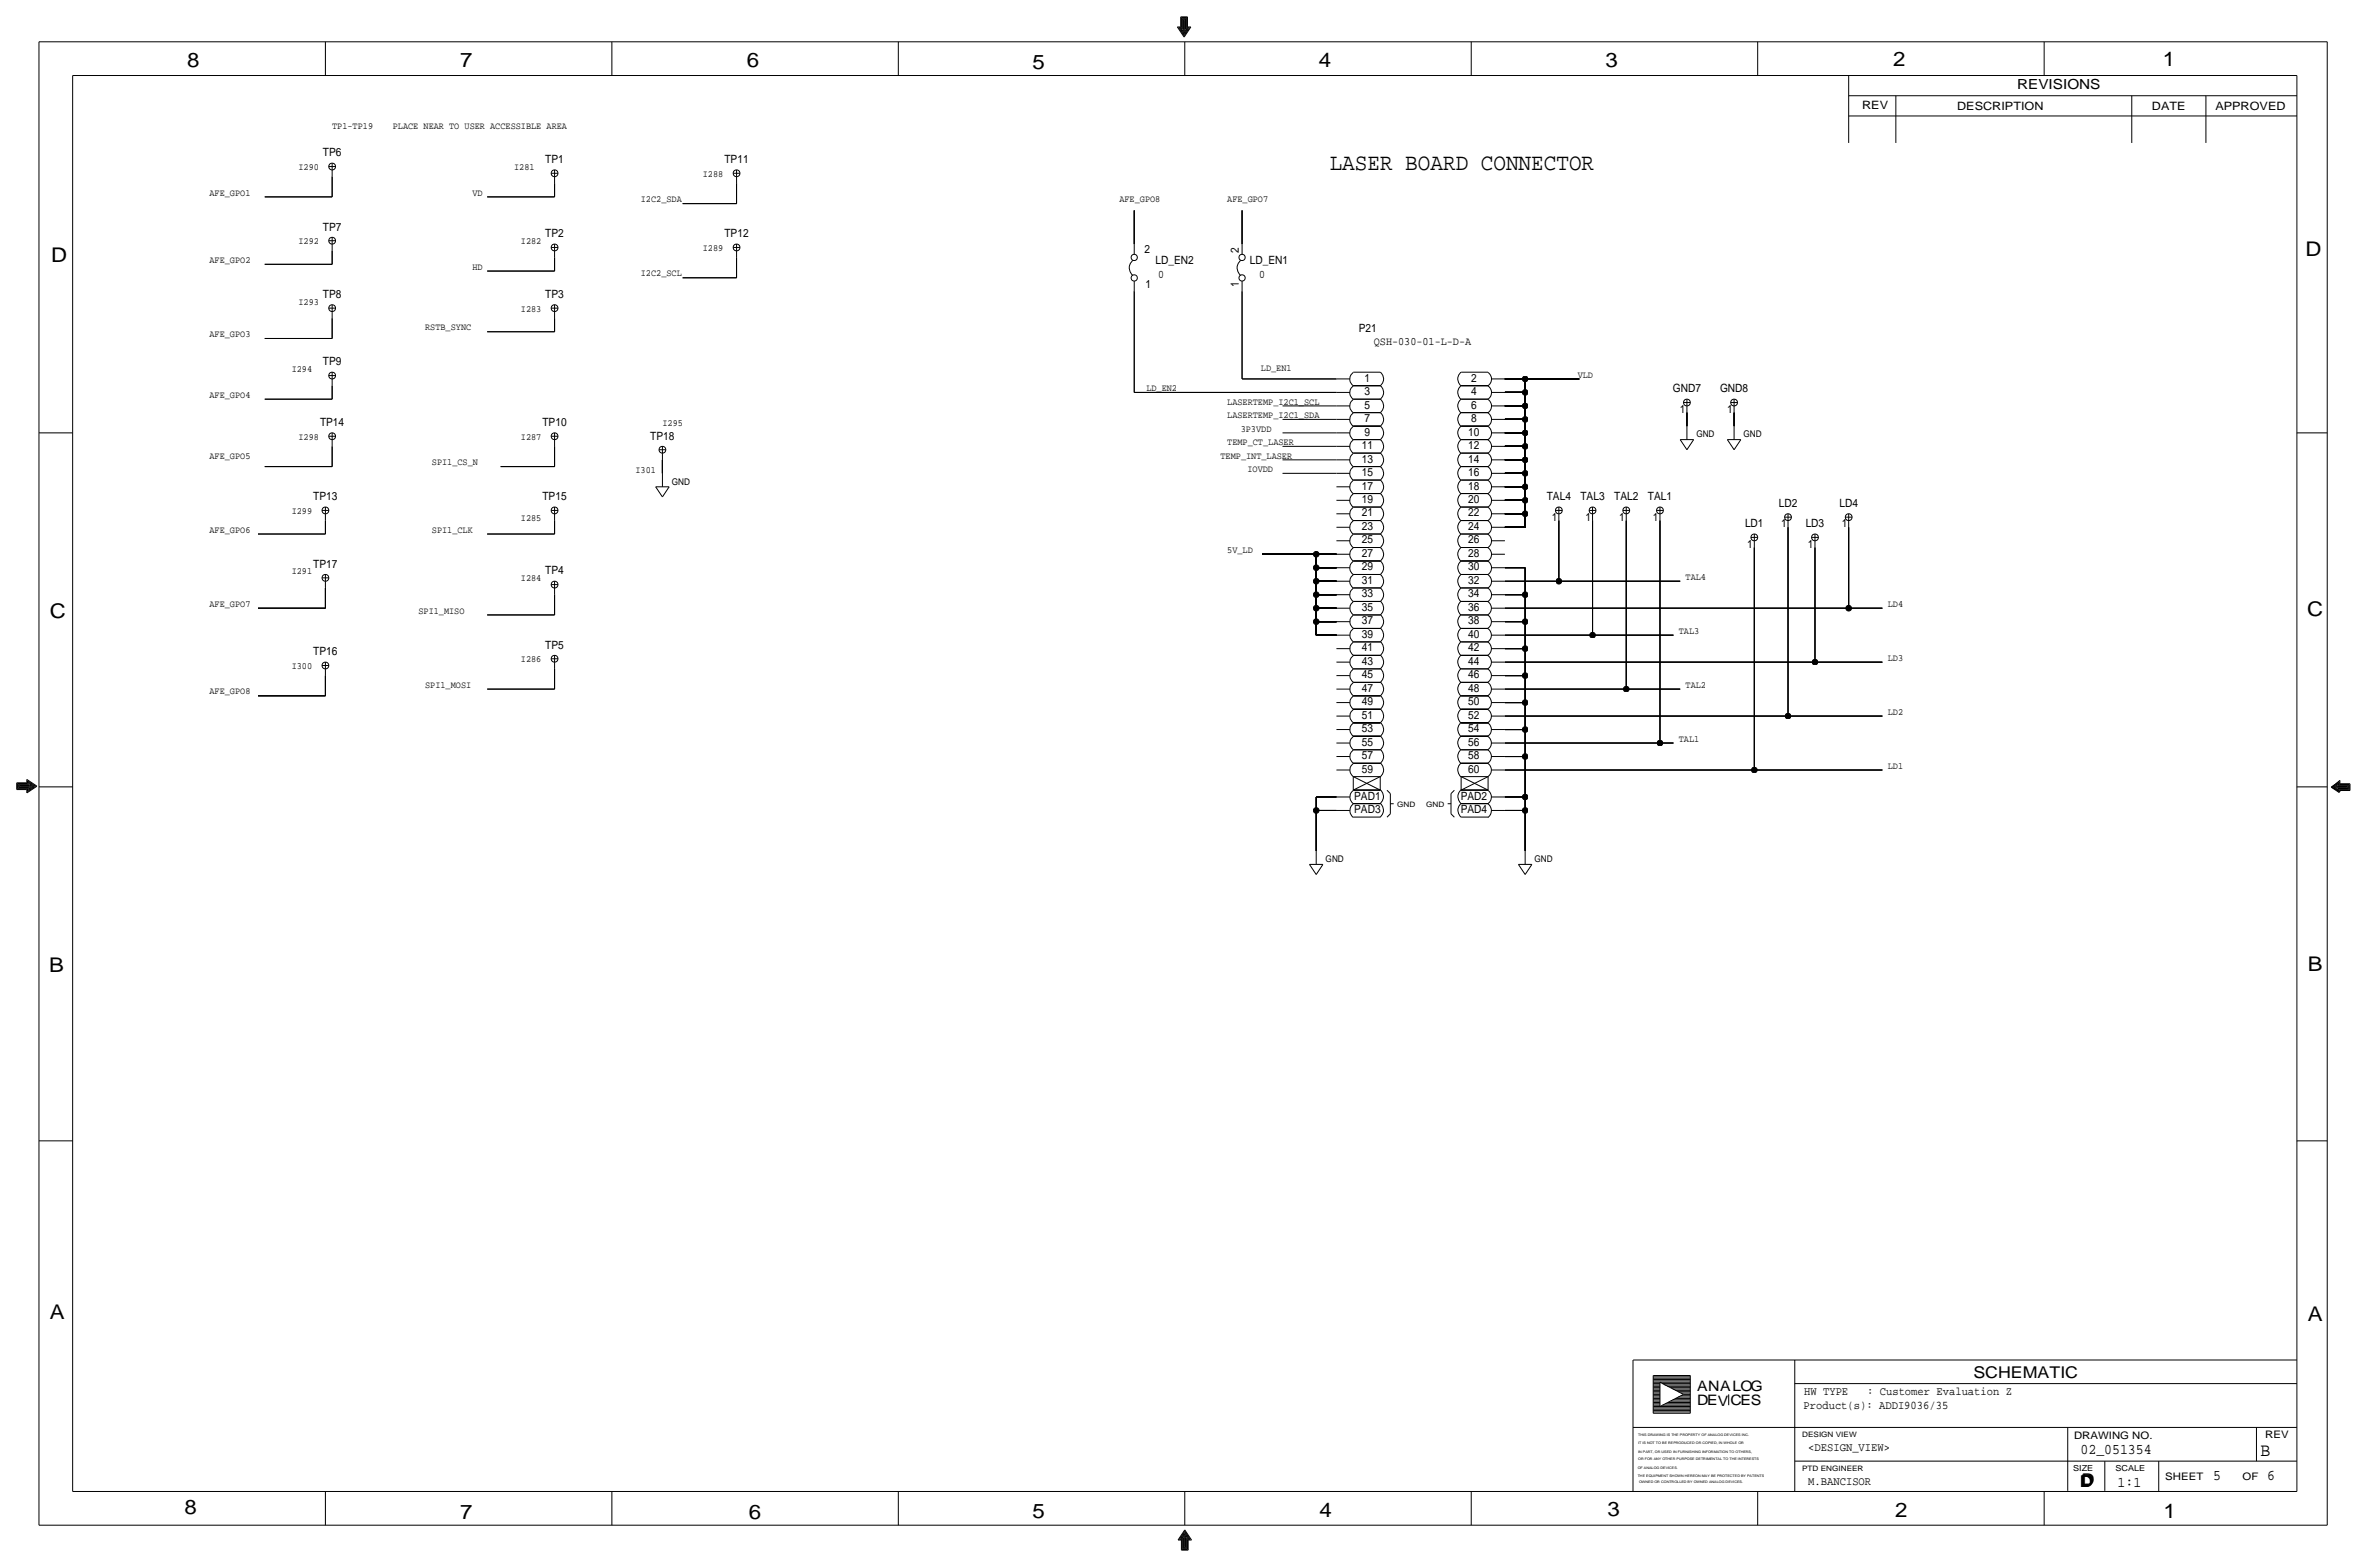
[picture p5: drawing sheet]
<svg xmlns="http://www.w3.org/2000/svg" width="892mm" height="590mm" viewBox="0 0 892 590" stroke-linecap="round" stroke-linejoin="round" font-family="sans-serif">
<defs><g id="words">
<text font-size="8.9" x="501.1" y="64">LASER BOARD CONNECTOR</text>
<g font-size="7.6">
<text x="70.6" y="25.4">8</text>
<text x="173.4" y="25.4">7</text>
<text x="281.4" y="25.1">6</text>
<text x="389.1" y="26.2">5</text>
<text x="497" y="25.4">4</text>
<text x="605" y="25.1">3</text>
<text x="713.4" y="24.9">2</text>
<text x="815" y="24.9">1</text>
<text x="19.3" y="98.8">D</text>
<text x="868.9" y="96.5">D</text>
<text x="18.7" y="232.7">C</text>
<text x="869.4" y="232.2">C</text>
<text x="869.6" y="365.8">B</text>
<text x="18.5" y="366">B</text>
<text x="18.7" y="496.8">A</text>
<text x="869.6" y="497.6">A</text>
<text x="69.5" y="570.5">8</text>
<text x="173.4" y="572.3">7</text>
<text x="282.1" y="572.3">6</text>
<text x="389.1" y="571.8">5</text>
<text x="497.3" y="571.5">4</text>
<text x="605.7" y="571.2">3</text>
<text x="714.2" y="571.5">2</text>
<text x="815.3" y="572">1</text>
</g>
<text font-size="7" x="851.9" y="548.4">B</text>
<g font-size="6.1">
<text x="743.7" y="518.9">SCHEMATIC</text>
<text x="783.8" y="560.3">D</text>
<text x="784.3" y="559.8">D</text>
</g>
<g font-size="5.6">
<text x="784" y="547.9">02_051354</text>
<text x="834.1" y="557.5">5</text>
<text x="854.4" y="557.5">6</text>
<text x="798" y="560.1">1:1</text>
</g>
<g font-size="5.4">
<text x="639.5" y="524.2">ANALOG</text>
<text x="639.5" y="529.3">DEVCES</text>
</g>
<text font-size="5.2" x="760.2" y="33.5">REVISIONS</text>
<g font-size="4.4">
<text x="679.9" y="525.5">HW TYPE</text>
<text x="703.6" y="525.5">: Customer Evaluation Z</text>
<text x="679.7" y="530.9">Product(s): ADDI9036/35</text>
<text x="681.4" y="546.6">&lt;DESIGN_VIEW&gt;</text>
<text x="681.4" y="559.3">M.BANCISOR</text>
</g>
<g font-size="4.3">
<text x="701.8" y="41.1">REV</text>
<text x="737.6" y="41.4">DESCRIPTION</text>
<text x="811" y="41.4">DATE</text>
<text x="834.8" y="41.4">APPROVED</text>
<text x="121.7" y="58.9">TP6</text>
<text x="205.5" y="61.5">TP1</text>
<text x="273" y="61.5">TP11</text>
<text x="121.7" y="86.9">TP7</text>
<text x="205.5" y="89.4">TP2</text>
<text x="273" y="89.4">TP12</text>
<text x="431.2" y="95.2">2</text>
<text x="466.8" y="95.2" transform="rotate(-90 466.8 95.2)">2</text>
<text x="435.4" y="99.6">LD_EN2</text>
<text x="471" y="99.6">LD_EN1</text>
<text x="438.7" y="102.1" transform="rotate(-180 438.7 102.1)">0</text>
<text x="476.8" y="102.1" transform="rotate(-180 476.8 102.1)">0</text>
<text x="121.7" y="112.3">TP8</text>
<text x="205.5" y="112.3">TP3</text>
<text x="431.7" y="108.5">1</text>
<text x="466.8" y="108" transform="rotate(-90 466.8 108)">1</text>
<text x="512.1" y="125">P21</text>
<text x="517.7" y="130">QSH-030-01-L-D-A</text>
<text x="121.7" y="137.7">TP9</text>
<text x="514.3" y="143.8">1</text>
<text x="554.4" y="143.8">2</text>
<text x="514.3" y="148.8">3</text>
<text x="554.4" y="148.8">4</text>
<text x="630.4" y="147.8">GND7</text>
<text x="648.2" y="147.8">GND8</text>
<text x="514.3" y="153.9">5</text>
<text x="554.4" y="153.9">6</text>
<text x="633.1" y="155.4">1</text>
<text x="650.9" y="155.4">1</text>
<text x="120.6" y="160.5">TP14</text>
<text x="204.4" y="160.5">TP10</text>
<text x="514.3" y="159">7</text>
<text x="554.4" y="159">8</text>
<text x="245.1" y="165.6">TP18</text>
<text x="514.3" y="164.1">9</text>
<text x="553.3" y="164.1">10</text>
<text x="513.2" y="169.2">11</text>
<text x="553.3" y="169.2">12</text>
<text x="513.2" y="174.2">13</text>
<text x="513.2" y="179.3">15</text>
<text x="553.3" y="174.2">14</text>
<text x="553.3" y="179.3">16</text>
<text x="513.2" y="184.4">17</text>
<text x="553.3" y="184.4">18</text>
<text x="118.1" y="188.5">TP13</text>
<text x="204.4" y="188.5">TP15</text>
<text x="513.2" y="189.5">19</text>
<text x="553.3" y="189.5">20</text>
<text x="582.9" y="188.5">TAL4</text>
<text x="595.6" y="188.5">TAL3</text>
<text x="608.3" y="188.5">TAL2</text>
<text x="621" y="188.5">TAL1</text>
<text x="670.3" y="191">LD2</text>
<text x="693.2" y="191">LD4</text>
<text x="513.2" y="194.6">21</text>
<text x="553.3" y="194.6">22</text>
<text x="584.8" y="196.1">1</text>
<text x="597.5" y="196.1">1</text>
<text x="610.2" y="196.1">1</text>
<text x="622.9" y="196.1">1</text>
<text x="513.2" y="199.6">23</text>
<text x="553.3" y="199.6">24</text>
<text x="657.6" y="198.6">LD1</text>
<text x="671.2" y="198.6">1</text>
<text x="680.5" y="198.6">LD3</text>
<text x="694" y="198.6">1</text>
<text x="513.2" y="204.7">25</text>
<text x="513.2" y="209.8">27</text>
<text x="553.3" y="204.7">26</text>
<text x="553.3" y="209.8">28</text>
<text x="658.5" y="206.2">1</text>
<text x="681.3" y="206.2">1</text>
<text x="118.1" y="213.9">TP17</text>
<text x="513.2" y="214.9">29</text>
<text x="553.3" y="214.9">30</text>
<text x="205.5" y="216.4">TP4</text>
<text x="513.2" y="220">31</text>
<text x="553.3" y="220">32</text>
<text x="513.2" y="225">33</text>
<text x="553.3" y="225">34</text>
<text x="513.2" y="230.1">35</text>
<text x="553.3" y="230.1">36</text>
<text x="513.2" y="235.2">37</text>
<text x="553.3" y="235.2">38</text>
<text x="205.5" y="244.3">TP5</text>
<text x="513.2" y="240.3">39</text>
<text x="513.2" y="245.4">41</text>
<text x="553.3" y="245.4">42</text>
<text x="553.3" y="240.3">40</text>
<text x="118.1" y="246.9">TP16</text>
<text x="513.2" y="250.4">43</text>
<text x="553.3" y="250.4">44</text>
<text x="513.2" y="255.5">45</text>
<text x="553.3" y="255.5">46</text>
<text x="513.2" y="260.6">47</text>
<text x="553.3" y="260.6">48</text>
<text x="513.2" y="265.7">49</text>
<text x="553.3" y="265.7">50</text>
<text x="513.2" y="270.8">51</text>
<text x="513.2" y="275.8">53</text>
<text x="553.3" y="275.8">54</text>
<text x="553.3" y="270.8">52</text>
<text x="513.2" y="280.9">55</text>
<text x="553.3" y="280.9">56</text>
<text x="513.2" y="286">57</text>
<text x="553.3" y="286">58</text>
<text x="513.2" y="291.1">59</text>
<text x="553.3" y="291.1">60</text>
<text x="510.3" y="301.2">PAD1</text>
<text x="550.5" y="301.2">PAD2</text>
<text x="510.3" y="306.3">PAD3</text>
<text x="550.5" y="306.3">PAD4</text>
</g>
<g font-size="3.9">
<text x="781.6" y="542.1">DRAWING NO.</text>
<text x="853.6" y="541.8">REV</text>
<text x="816" y="557.4">SHEET</text>
<text x="845.1" y="557.5">OF</text>
</g>
<g font-size="3.6">
<text x="125.2" y="48.8">TP1-TP19</text>
<text x="148" y="48.8">PLACE NEAR TO USER ACCESSIBLE AREA</text>
<text x="112.5" y="64">I290</text>
<text x="193.8" y="64">I281</text>
<text x="264.9" y="66.5">I288</text>
<text x="78.9" y="73.7">AFE_GPO1</text>
<text x="178" y="73.7">VD</text>
<text x="241.5" y="76.2">I2C2_SDA</text>
<text x="421.8" y="76.2">AFE_GPO8</text>
<text x="462.5" y="76.2">AFE_GPO7</text>
<text x="112.5" y="91.9">I292</text>
<text x="196.3" y="91.9">I282</text>
<text x="264.9" y="94.5">I289</text>
<text x="78.9" y="99.1">AFE_GPO2</text>
<text x="178" y="101.6">HD</text>
<text x="241.5" y="104.1">I2C2_SCL</text>
<text x="112.5" y="114.8">I293</text>
<text x="196.3" y="117.3">I283</text>
<text x="160.2" y="124.5">RSTB_SYNC</text>
<text x="78.9" y="127">AFE_GPO3</text>
<text x="109.9" y="140.2">I294</text>
<text x="475.2" y="139.7">LD_EN1</text>
<text x="594.6" y="142.2">VLD</text>
<text x="78.9" y="149.9">AFE_GPO4</text>
<text x="432" y="147.3">LD_EN2</text>
<text x="462.5" y="152.4">LASERTEMP_I2C1_SCL</text>
<text x="249.6" y="160.5">I295</text>
<text x="462.5" y="157.5">LASERTEMP_I2C1_SDA</text>
<text x="112.5" y="165.6">I298</text>
<text x="196.3" y="165.6">I287</text>
<text x="462.5" y="167.6">TEMP_CT_LASER</text>
<text x="467.6" y="162.6">3P3VDD</text>
<text x="78.9" y="172.7">AFE_GPO5</text>
<text x="459.9" y="172.7">TEMP_INT_LASER</text>
<text x="162.8" y="175.3">SPI1_CS_N</text>
<text x="239.5" y="178.3">I301</text>
<text x="470.1" y="177.8">IOVDD</text>
<text x="109.9" y="193.5">I299</text>
<text x="196.3" y="196.1">I285</text>
<text x="78.9" y="200.7">AFE_GPO6</text>
<text x="162.8" y="200.7">SPI1_CLK</text>
<text x="462.5" y="208.3">5V_LD</text>
<text x="109.9" y="216.4">I291</text>
<text x="196.3" y="218.9">I284</text>
<text x="635.2" y="218.4">TAL4</text>
<text x="78.9" y="228.6">AFE_GPO7</text>
<text x="157.7" y="231.1">SPI1_MISO</text>
<text x="711.4" y="228.6">LD4</text>
<text x="632.7" y="238.8">TAL3</text>
<text x="109.9" y="252">I300</text>
<text x="196.3" y="249.4">I286</text>
<text x="711.4" y="248.9">LD3</text>
<text x="78.9" y="261.6">AFE_GPO8</text>
<text x="160.2" y="259.1">SPI1_MOSI</text>
<text x="635.2" y="259.1">TAL2</text>
<text x="711.4" y="269.2">LD2</text>
<text x="632.7" y="279.4">TAL1</text>
<text x="711.4" y="289.6">LD1</text>
</g>
<g font-size="3.5">
<text x="639.3" y="164.7">GND</text>
<text x="657" y="164.7">GND</text>
<text x="253.2" y="182.5">GND</text>
<text x="499.6" y="324.8">GND</text>
<text x="578.3" y="324.8">GND</text>
</g>
<g font-size="3.1">
<text x="781.3" y="554">SIZE</text>
<text x="797.3" y="554">SCALE</text>
</g>
<g font-size="2.8">
<text x="526.5" y="304">GND</text>
<text x="537.4" y="304">GND</text>
<text x="679.1" y="541.3">DESIGN VIEW</text>
<text x="679.1" y="554">PTD ENGINEER</text>
</g>
<g font-size="1.3">
<text x="617.3" y="541.1">THIS DRAWING IS THE PROPERTY OF ANALOG DEVICES INC.</text>
<text x="617.3" y="543.9">IT IS NOT TO BE REPRODUCED OR COPIED, IN WHOLE OR</text>
<text x="617.3" y="547.2">IN PART, OR USED IN FURNISHING INFORMATION TO OTHERS,</text>
<text x="617.3" y="550">OR FOR ANY OTHER PURPOSE DETRIMENTAL TO THE INTERESTS</text>
<text x="617.2" y="556.3">THE EQUIPMENT SHOWN HEREON MAY BE PROTECTED BY PATENTS</text>
<text x="617.2" y="553.2">OF ANALOG DEVICES.</text>
<text x="617.7" y="558.8">OWNED OR CONTROLLED BY OWNED ANALOG DEVICES.</text>
</g>
</g></defs>
<!-- layer: Nets -->
<g fill="none" stroke="#000" stroke-width=".38">
<path d="M99.8 74.2h25.4zM125.2 66.5v7.7zM183.6 74.2h25.4zM209 69.1v5.1zM257.3 76.7h20.3zM277.6 69.1v7.6zM427.4 79.2v12.7zM468.1 79.2v12.7zM99.8 99.6h25.4zM125.2 94.5v5.1zM209 97v5.1zM277.6 97v7.6z"/>
<path d="M125.2 119.9v7.6zM183.6 102.1h25.4zM209 119.9v5.1zM257.3 104.6h20.3zM427.4 109.7v38.1zM468.1 109.7v33zM99.8 127.5h25.4zM183.6 125h25.4zM99.8 150.4h25.4zM125.2 145.3v5.1zM427.4 147.8h76.2zM468.1 142.7h35.5z"/>
<path d="M483.3 152.9h20.3zM483.3 158h20.3zM567.1 158h7.7zM567.1 152.9h7.7zM567.1 147.8h7.7zM567.1 142.7h7.7zM574.8 158v5.1zM574.8 152.9v5.1zM574.8 147.8v5.1zM574.8 142.7v5.1zM574.8 142.7h20.3zM635.7 155.4v5.1z"/>
<path d="M653.5 155.4v5.1zM99.8 175.8h25.4zM125.2 168.1v7.7zM188.7 175.8h20.3zM209 168.1v7.7zM249.6 173.2v5.1zM483.3 178.3h20.3zM483.3 163.1h20.3zM483.3 168.1h20.3zM483.3 173.2h20.3zM567.1 178.3h7.7zM567.1 173.2h7.7z"/>
<path d="M567.1 168.1h7.7zM567.1 163.1h7.7zM574.8 178.3v5.1zM574.8 173.2v5.1zM574.8 168.1v5.1zM574.8 163.1v5zM122.6 196.1v5.1zM209 196.1v5.1zM567.1 198.6h7.7zM567.1 193.5h7.7zM567.1 188.5h7.7zM567.1 183.4h7.7z"/>
<path d="M574.8 193.5v5.1zM574.8 188.5v5zM574.8 183.4v5.1zM587.5 196.1v22.8zM600.2 196.1v43.2zM612.9 196.1v63.5zM625.6 196.1v83.8zM673.8 198.6v71.1zM696.7 198.6v30.5zM97.2 201.2h25.4zM183.6 201.2h25.4zM475.7 208.8h20.3z"/>
<path d="M496 208.8h7.6zM496 208.8v5.1zM496 213.9h7.6zM496 213.9v5zM496 218.9h7.6zM496 218.9v5.1zM567.1 213.9h7.7zM567.1 218.9h20.4zM574.8 213.9v10.1zM587.5 218.9h45.7zM661.1 206.2v83.9zM684 206.2v43.2z"/>
<path d="M97.2 229.1h25.4zM122.6 221.5v7.6zM183.6 231.6h25.4zM209 224v7.6zM496 224h7.6zM496 224v5.1zM496 229.1h7.6zM496 229.1v5.1zM496 234.2h7.6zM496 234.2v5.1zM496 239.3h7.6zM567.1 234.2h7.7z"/>
<path d="M567.1 224h7.7zM567.1 239.3h33.1zM567.1 229.1h129.6zM574.8 234.2v10.1zM574.8 224v10.2zM600.2 239.3h30.4zM696.7 229.1h12.7zM122.6 254.5v7.6zM183.6 259.6h25.4zM209 252v7.6zM567.1 254.5h7.7zM567.1 244.3h7.7z"/>
<path d="M567.1 249.4h116.9zM567.1 259.6h45.8zM574.8 254.5v10.2zM574.8 244.3v10.2zM612.9 259.6h20.3zM684 249.4h25.4zM97.2 262.1h25.4zM567.1 274.8h7.7zM567.1 264.7h7.7zM567.1 279.9h58.5zM567.1 269.7h106.7zM574.8 274.8v10.2z"/>
<path d="M574.8 264.7v10.1zM625.6 279.9h5zM673.8 269.7h35.6zM567.1 285h7.7zM567.1 290.1h94zM574.8 285v15.2zM661.1 290.1h48.3zM496 300.2h7.6zM496 305.3v15.2zM496 300.2v5.1zM496 305.3h7.6zM567.1 305.3h7.7z"/>
<path d="M567.1 300.2h7.7zM574.8 305.3v15.2zM574.8 300.2v5.1z"/>
</g>
<g fill="#000" stroke="#000" stroke-width=".38">
<circle cx="574.8" cy="152.9" r="1.07"/>
<circle cx="574.8" cy="147.8" r="1.07"/>
<circle cx="574.8" cy="158" r="1.07"/>
<circle cx="574.8" cy="142.7" r="1.07"/>
<circle cx="574.8" cy="163.1" r="1.07"/>
<circle cx="574.8" cy="178.3" r="1.07"/>
<circle cx="574.8" cy="168.1" r="1.07"/>
<circle cx="574.8" cy="173.2" r="1.07"/>
<circle cx="574.8" cy="183.4" r="1.07"/>
<circle cx="574.8" cy="193.5" r="1.07"/>
<circle cx="574.8" cy="188.5" r="1.07"/>
<circle cx="496" cy="218.9" r="1.07"/>
<circle cx="496" cy="208.8" r="1.07"/>
<circle cx="496" cy="213.9" r="1.07"/>
<circle cx="587.5" cy="218.9" r="1.07"/>
<circle cx="496" cy="234.2" r="1.07"/>
<circle cx="496" cy="229.1" r="1.07"/>
<circle cx="496" cy="224" r="1.07"/>
<circle cx="574.8" cy="224" r="1.07"/>
<circle cx="574.8" cy="234.2" r="1.07"/>
<circle cx="600.2" cy="239.3" r="1.07"/>
<circle cx="696.7" cy="229.1" r="1.07"/>
<circle cx="574.8" cy="254.5" r="1.07"/>
<circle cx="574.8" cy="244.3" r="1.07"/>
<circle cx="612.9" cy="259.6" r="1.07"/>
<circle cx="684" cy="249.4" r="1.07"/>
<circle cx="574.8" cy="264.7" r="1.07"/>
<circle cx="574.8" cy="274.8" r="1.07"/>
<circle cx="625.6" cy="279.9" r="1.07"/>
<circle cx="673.8" cy="269.7" r="1.07"/>
<circle cx="574.8" cy="285" r="1.07"/>
<circle cx="661.1" cy="290.1" r="1.07"/>
<circle cx="496" cy="305.3" r="1.07"/>
<circle cx="574.8" cy="300.2" r="1.07"/>
<circle cx="574.8" cy="305.3" r="1.07"/>
</g>
<!-- layer: Components -->
<g fill="none" stroke="#000" stroke-width=".38">
<path d="M123.9 62.7h2.5zM125.2 64v2.5zM125.2 61.5v2.5zM207.7 65.3h2.6zM209 66.5v2.6zM209 64v2.5zM276.3 65.3h2.5zM277.6 66.5v2.6zM277.6 64v2.5zM123.9 90.7h2.5zM125.2 91.9v2.6zM125.2 89.4v2.5z"/>
<path d="M207.7 93.2h2.6zM209 94.5v2.5zM209 91.9v2.6zM276.3 93.2h2.5zM277.6 94.5v2.5zM277.6 91.9v2.6zM426.9 98.1a3.6 3.6 0 0 0 0 5.6M427.4 91.9v3.9zM467.6 98.1a3.6 3.6 0 0 0-.1 5.6M468.1 91.9v3.9zM123.9 116.1h2.5zM125.2 117.3v2.6z"/>
<path d="M125.2 114.8v2.5zM207.7 116.1h2.6zM209 117.3v2.6zM209 114.8v2.5zM427.4 105.9v3.8zM468.1 105.9v3.8zM123.9 141.5h2.5zM125.2 142.7v2.6zM125.2 140.2v2.5zM503.6 158h5.1zM503.6 152.9h5.1zM503.6 147.8h5.1z"/>
<path d="M503.6 142.7h5.1zM510 145.3h10.1zM510 155.4h10.1zM510 150.4h10.1zM510 140.2h10.1zM510 140.3a3.1 3.1 0 0 0 0 5.1 3.2 3.2 0 0 0-.1 5.1 3.2 3.2 0 0 0 0 5.1 3.1 3.1 0 0 0 .1 5M520.1 155.4a3.2 3.2 0 0 1 0 5.1 3.2 3.2 0 0 1 0 5.1 3.2 3.2 0 0 1 0 5.1 3.2 3.2 0 0 1 0 5.1 3.2 3.2 0 0 1 0 5 3.2 3.2 0 0 1 0 5.1 3.2 3.2 0 0 1 0 5.2M520.1 150.4a3.2 3.2 0 0 1 0 5.1M520.1 145.3a3.2 3.2 0 0 1 0 5.1M520.1 140.2a3.2 3.2 0 0 1 0 5.1M550.6 155.4a3.3 3.3 0 0 0 0 5.1 3.3 3.3 0 0 0 0 5.1 3.3 3.3 0 0 0 0 5.1 3.3 3.3 0 0 0 0 5.1 3.3 3.3 0 0 0 0 5 3.3 3.3 0 0 0 0 5.1 3.3 3.3 0 0 0 0 5.2M550.6 150.4a3.3 3.3 0 0 0 0 5.1"/>
<path d="M550.6 145.3a3.3 3.3 0 0 0 0 5.1M550.6 140.2a3.3 3.3 0 0 0 0 5.1M550.6 145.3h10.2zM550.6 155.4h10.2zM550.6 150.4h10.2zM550.6 140.2h10.2zM560.7 140.3a3.1 3.1 0 0 1 0 5.1 3 3 0 0 1 0 5 3.1 3.1 0 0 1 0 5.1 3.1 3.1 0 0 1 0 5.1M562.1 158h5zM562.1 152.9h5zM562.1 147.8h5zM562.1 142.7h5zM634.4 151.6h2.6z"/>
<path d="M635.7 152.9v2.5zM635.7 150.4v2.5zM652.2 151.6h2.6zM653.5 152.9v2.5zM653.5 150.4v2.5zM123.9 164.3h2.5zM125.2 165.6v2.5zM125.2 163.1v2.5zM207.7 164.3h2.6zM209 165.6v2.5zM209 163.1v2.5zM248.4 169.4h2.5z"/>
<path d="M249.6 178.3v5.1zM249.6 170.7v2.5zM249.6 168.1v2.6zM503.6 178.3h5.1zM503.6 173.2h5.1zM503.6 168.1h5.1zM503.6 163.1h5.1zM510 175.8h10.1zM510 160.5h10.1zM510 170.7h10.1zM510 165.6h10.1zM510 175.9a3.1 3.1 0 0 0 0 5"/>
<path d="M510 160.6a3.1 3.1 0 0 0 0 5.1M510 170.8a3.1 3.1 0 0 0 0 5M510 165.7a3.1 3.1 0 0 0 0 5M550.6 175.8h10.2zM550.6 160.5h10.2zM550.6 170.7h10.2zM550.6 165.6h10.2zM560.7 175.9a3 3 0 0 1 0 5M560.7 160.6a3 3 0 0 1 0 5.1M560.7 170.8a3 3 0 0 1 0 5M560.7 165.7a3 3 0 0 1 0 5M562.1 178.3h5z"/>
<path d="M562.1 173.2h5zM562.1 168.1h5zM562.1 163.1h5zM633.2 165.6l2.5 3.8zM633.2 165.6h5.1zM635.7 160.5v5.1zM638.3 165.6l-2.6 3.8zM651 165.6l2.5 3.8zM651 165.6h5zM653.5 160.5v5.1zM656 165.6l-2.5 3.8zM121.4 192.3h2.5z"/>
<path d="M122.6 193.5v2.6zM122.6 191v2.5zM207.7 192.3h2.6zM209 193.5v2.6zM209 191v2.5zM247.1 183.4l2.5 3.8zM247.1 183.4h5.1zM252.2 183.4l-2.6 3.8zM503.6 198.6h5.1zM503.6 193.5h5.1zM503.6 188.5h5.1zM503.6 183.4h5.1z"/>
<path d="M510 196.1h10.1zM510 191h10.1zM510 185.9h10.1zM510 180.8h10.1zM510 191.1a3.2 3.2 0 0 0-.1 5.2 3.2 3.2 0 0 0 0 5 3.2 3.2 0 0 0 0 5.1 3.2 3.2 0 0 0 0 5.1 3.2 3.2 0 0 0 0 5.1 3.1 3.1 0 0 0 .1 4.9M510 186a3.1 3.1 0 0 0 0 5.1M510 180.9a3.1 3.1 0 0 0 0 5.1M520.1 191a3.2 3.2 0 0 1 0 5.1M520.1 196.1a3.2 3.2 0 0 1 0 5.1M550.6 191a3.3 3.3 0 0 0 0 5.1M550.6 196.1a3.3 3.3 0 0 0 0 5.1M550.6 196.1h10.2z"/>
<path d="M550.6 191h10.2zM550.6 185.9h10.2zM550.6 180.8h10.2zM560.7 191.1a3 3 0 0 1 0 5 3.1 3.1 0 0 1 0 5.1 3.1 3.1 0 0 1 0 5.1 3.1 3.1 0 0 1 0 5.1 3.1 3.1 0 0 1 0 5.1 3.1 3.1 0 0 1 0 5M560.7 186a3 3 0 0 1 0 5.1M560.7 180.9a3 3 0 0 1 0 5.1M562.1 198.6h5zM562.1 193.5h5zM562.1 188.5h5zM562.1 183.4h5zM586.2 192.3h2.5zM587.5 193.5v2.6z"/>
<path d="M587.5 191v2.5zM598.9 192.3h2.5zM600.2 193.5v2.6zM600.2 191v2.5zM611.6 192.3h2.5zM612.9 193.5v2.6zM612.9 191v2.5zM624.3 192.3h2.5zM625.6 193.5v2.6zM625.6 191v2.5zM672.5 194.8h2.6zM673.8 196.1v2.5z"/>
<path d="M673.8 193.5v2.6zM695.4 194.8h2.5zM696.7 196.1v2.5zM696.7 193.5v2.6zM121.4 217.7h2.5zM122.6 218.9v2.6zM122.6 216.4v2.5zM209 218.9v2.6zM503.6 218.9h5.1zM503.6 213.9h5.1zM503.6 208.8h5.1zM503.6 203.7h5.1z"/>
<path d="M510 201.2h10.1zM510 206.2h10.1zM510 211.3h10.1zM510 216.4h10.1zM520.1 201.2a3.2 3.2 0 0 1 0 5.1M520.1 206.2a3.2 3.2 0 0 1 0 5.2M520.1 211.3a3.2 3.2 0 0 1 0 5.2M520.1 216.4a3.2 3.2 0 0 1 0 5.1 3.2 3.2 0 0 1 0 5.1M550.6 201.2a3.3 3.3 0 0 0 0 5.1M550.6 206.2a3.3 3.3 0 0 0 0 5.2M550.6 211.3a3.3 3.3 0 0 0 0 5.2M550.6 216.4a3.3 3.3 0 0 0 0 5.1 3.3 3.3 0 0 0 0 5.1"/>
<path d="M550.6 201.2h10.2zM550.6 206.2h10.2zM550.6 211.3h10.2zM550.6 216.4h10.2zM562.1 218.9h5zM562.1 213.9h5zM562.1 208.8h5zM562.1 203.7h5zM659.8 202.4h2.6zM661.1 203.7v2.5zM661.1 201.2v2.5zM682.7 202.4h2.5z"/>
<path d="M684 203.7v2.5zM684 201.2v2.5zM207.7 220.2h2.6zM209 221.5v2.5zM503.6 239.3h5.1zM503.6 234.2h5.1zM503.6 229.1h5.1zM503.6 224h5.1zM510 221.5h10.1zM510 226.6h10.1zM510 231.6h10.1zM510 236.7h10.1z"/>
<path d="M510 221.6a3.1 3.1 0 0 0 0 5M510 231.7a3 3 0 0 0 0 5M510 236.8a3 3 0 0 0 0 5M510 226.7a3 3 0 0 0 0 4.9M520.1 226.5a3.3 3.3 0 0 1 0 5.2M520.1 231.5a3.3 3.3 0 0 1 0 5.3M520.1 236.6a3.3 3.3 0 0 1 0 5.3M550.6 226.5a3.4 3.4 0 0 0 0 5.2M550.6 231.5a3.4 3.4 0 0 0 0 5.3M550.6 236.6a3.4 3.4 0 0 0 0 5.3M550.6 221.5h10.2zM550.6 226.6h10.2z"/>
<path d="M550.6 231.6h10.2zM550.6 236.7h10.2zM560.7 221.6a3 3 0 0 1 0 5M560.7 231.7a3 3 0 0 1 0 5M560.7 236.8a3 3 0 0 1 0 5M560.7 226.7a3 3 0 0 1 0 4.9M562.1 239.3h5zM562.1 234.2h5zM562.1 229.1h5zM562.1 224h5zM121.4 250.7h2.5zM122.6 252v2.5z"/>
<path d="M122.6 249.4v2.6zM207.7 248.2h2.6zM209 249.4v2.6zM209 246.9v2.5zM503.6 259.6h5.1zM503.6 254.5h5.1zM503.6 249.4h5.1zM503.6 244.3h5.1zM510 246.9h10.1zM510 257h10.1zM510 252h10.1zM510 241.8h10.1z"/>
<path d="M510 247a3 3 0 0 0 0 5M510 257.1a3 3 0 0 0 0 5M510 252.1a3 3 0 0 0 0 4.9M510 241.9a3 3 0 0 0 0 5M520.1 256.9a3.3 3.3 0 0 1 0 5.3M520.1 251.9a3.3 3.3 0 0 1 0 5.2M520.1 246.8a3.3 3.3 0 0 1 0 5.2M520.1 241.7a3.3 3.3 0 0 1 0 5.2M550.6 256.9a3.4 3.4 0 0 0 0 5.3M550.6 251.9a3.4 3.4 0 0 0 0 5.2M550.6 246.8a3.4 3.4 0 0 0 0 5.2M550.6 241.7a3.4 3.4 0 0 0 0 5.2"/>
<path d="M550.6 246.9h10.2zM550.6 257h10.2zM550.6 252h10.2zM550.6 241.8h10.2zM560.7 247a3 3 0 0 1 0 5M560.7 257.1a3 3 0 0 1 0 5M560.7 252.1a3 3 0 0 1 0 4.9M560.7 241.9a3 3 0 0 1 0 5M562.1 259.6h5zM562.1 254.5h5zM562.1 249.4h5zM562.1 244.3h5z"/>
<path d="M503.6 279.9h5.1zM503.6 274.8h5.1zM503.6 269.7h5.1zM503.6 264.7h5.1zM510 262.1h10.1zM510 267.2h10.1zM510 272.3h10.1zM510 277.4h10.1zM510 277.5a3 3 0 0 0 0 4.9M510 262.2a3 3 0 0 0 0 5M510 267.3a3 3 0 0 0 0 5M510 272.4a3 3 0 0 0 0 5"/>
<path d="M520.1 277.3a3.3 3.3 0 0 1 0 5.2M520.1 262a3.3 3.3 0 0 1 0 5.3M520.1 267.1a3.3 3.3 0 0 1 0 5.2M520.1 272.2a3.3 3.3 0 0 1 0 5.2M550.6 277.3a3.4 3.4 0 0 0 0 5.2M550.6 262a3.4 3.4 0 0 0 0 5.3M550.6 267.1a3.4 3.4 0 0 0 0 5.2M550.6 272.2a3.4 3.4 0 0 0 0 5.2M550.6 262.1h10.2zM550.6 267.2h10.2zM550.6 272.3h10.2zM550.6 277.4h10.2z"/>
<path d="M560.7 277.5a3 3 0 0 1 0 4.9M560.7 262.2a3 3 0 0 1 0 5M560.7 267.3a3 3 0 0 1 0 5M560.7 272.4a3 3 0 0 1 0 5M562.1 279.9h5zM562.1 274.8h5zM562.1 269.7h5zM562.1 264.7h5zM503.6 290.1h5.1zM503.6 285h5.1zM510 292.6h10.1zM510 292.6v5z"/>
<path d="M510 297.6l10.1-5zM510 292.6l10.1 5zM510 297.6h10.1zM510 282.4h10.1zM510 287.5h10.1zM510 287.6a3 3 0 0 0 0 5M510 282.5a3 3 0 0 0 0 5M510 297.7a3.1 3.1 0 0 0 0 5.1M520.1 297.5a3.3 3.3 0 0 1 0 5.2M520.1 292.6v5zM520.1 287.4a3.3 3.3 0 0 1 0 5.3M520.1 282.3a3.3 3.3 0 0 1 0 5.3"/>
<path d="M522.7 297.7l1.3 1.3zM524 299v7.6zM546.8 299v7.6zM548.1 297.7l-1.3 1.3zM550.6 287.4a3.4 3.4 0 0 0 0 5.3M550.6 282.3a3.4 3.4 0 0 0 0 5.3M550.6 292.6h10.2zM550.6 292.6v5zM550.6 292.6l10.2 5zM550.6 297.6l10.2-5zM550.6 297.6h10.2zM550.6 282.4h10.2z"/>
<path d="M550.6 287.5h10.2zM550.6 297.5a3.4 3.4 0 0 0 0 5.2M560.7 297.7a3 3 0 0 1 0 5.1M560.7 287.6a3 3 0 0 1 0 5M560.7 282.5a3 3 0 0 1 0 5M560.8 292.6v5zM562.1 290.1h5zM562.1 285h5zM503.6 305.3h5.1zM503.6 300.2h5.1zM510 307.8h10.1zM510 302.7h10.1z"/>
<path d="M510 302.8a3.2 3.2 0 0 0 0 5.1M520.1 302.6a3.3 3.3 0 0 1 0 5.2M522.7 307.8l1.3-1.2zM524 302.8h1.2zM545.5 302.8h1.3zM546.8 306.6l1.3 1.2zM550.6 307.8h10.2zM550.6 302.7h10.2zM550.6 302.6a3.4 3.4 0 0 0 0 5.2M560.7 302.8a3.2 3.2 0 0 1 0 5.1M562.1 305.3h5zM562.1 300.2h5z"/>
<path d="M493.5 325.6l2.5 3.8zM493.5 325.6h5.1zM496 320.5v5.1zM498.6 325.6l-2.6 3.8zM572.2 325.6l2.6 3.8zM572.2 325.6h5.1zM574.8 320.5v5.1zM577.3 325.6l-2.5 3.8z"/>
<circle cx="125.2" cy="62.7" r="1.28"/>
<circle cx="209" cy="65.3" r="1.28"/>
<circle cx="277.6" cy="65.3" r="1.28"/>
<circle cx="125.2" cy="90.7" r="1.28"/>
<circle cx="209" cy="93.2" r="1.28"/>
<circle cx="277.6" cy="93.2" r="1.28"/>
<circle cx="427.4" cy="97" r="1.18"/>
<circle cx="468.1" cy="97" r="1.18"/>
<circle cx="125.2" cy="116.1" r="1.28"/>
<circle cx="209" cy="116.1" r="1.28"/>
<circle cx="427.4" cy="104.7" r="1.18"/>
<circle cx="468.1" cy="104.7" r="1.18"/>
<circle cx="125.2" cy="141.5" r="1.28"/>
<circle cx="635.7" cy="151.6" r="1.28"/>
<circle cx="653.5" cy="151.6" r="1.28"/>
<circle cx="125.2" cy="164.3" r="1.28"/>
<circle cx="209" cy="164.3" r="1.28"/>
<circle cx="249.6" cy="169.4" r="1.28"/>
<circle cx="122.6" cy="192.3" r="1.28"/>
<circle cx="209" cy="192.3" r="1.28"/>
<circle cx="587.4" cy="192.3" r="1.28"/>
<circle cx="600.1" cy="192.3" r="1.28"/>
<circle cx="612.8" cy="192.3" r="1.28"/>
<circle cx="625.5" cy="192.3" r="1.28"/>
<circle cx="673.8" cy="194.8" r="1.28"/>
<circle cx="696.7" cy="194.8" r="1.28"/>
<circle cx="122.6" cy="217.7" r="1.28"/>
<circle cx="661.1" cy="202.4" r="1.28"/>
<circle cx="684" cy="202.4" r="1.28"/>
<circle cx="209" cy="220.2" r="1.28"/>
<circle cx="122.6" cy="250.7" r="1.28"/>
<circle cx="209" cy="248.2" r="1.28"/>
</g>
<!-- layer: Page Border and Title Block -->
<g fill="none" stroke="#000" stroke-width=".38">
<path d="M14.7 15.7v558.8zM14.7 15.7h862.3zM122.6 15.7v12.7zM230.6 15.7v12.7zM338.5 15.7v12.7zM443.7 10.2h1.3zM443.7 10.2l2.5 3.8zM444.2 10.4l2 3.1zM444.2 10.4h1zM444.7 10.7l1.5 2.3zM444.7 10.7h.8zM445 6.4v3.8z"/>
<path d="M445 6.4h2.5zM445.2 6.6v3.8zM445.2 6.6h2zM445.2 10.9h.5zM445.2 10.9l1 1.5zM445.5 6.9v3.8zM445.5 6.9h1.5zM445.7 11.2l.5 .7zM445.7 11.2h.3zM445.7 7.1v3.8zM445.7 7.1h1zM446 7.4v3.8z"/>
<path d="M446 7.4h.5zM446.2 7.6v4.1zM446.5 11.2h.2zM446.5 7.4v3.8zM446.5 15.7v12.7zM446.7 10.9h.5zM446.7 11.2l-.5 .7zM446.7 7.1v3.8zM447 10.7h.8zM447 6.9v3.8zM447.2 10.4h1.1zM447.2 6.6v3.8z"/>
<path d="M447.2 10.9l-1 1.5zM447.5 10.2h1.3zM447.5 6.4v3.8zM447.8 10.7l-1.6 2.3zM448.3 10.4l-2.1 3.1zM448.8 10.2l-2.6 3.8zM554.4 15.7v12.7zM662.4 15.7v12.7zM770.3 15.7v12.7zM877 15.7v558.8zM27.4 28.4h838.2zM27.4 28.4v533.4z"/>
<path d="M696.7 36.1h168.9zM696.7 28.4v25.4zM714.5 36.1v17.7zM803.4 36.1v17.7zM831.3 36.1v17.7zM865.6 28.4v533.4zM696.7 43.7h168.9zM14.7 163.1h12.7zM865.6 163.1h11.4zM6.3 294.9v2.5zM6.3 297.4h3.8zM6.3 294.9h3.8z"/>
<path d="M6.6 295.1v2.1zM6.6 295.1h3.8zM6.6 297.2h3.8zM6.8 295.4v1.5zM6.8 295.4h3.8zM6.8 296.9h3.8zM7.1 295.7v1zM7.1 295.7h3.8zM7.1 296.7h3.8zM7.3 295.9v.5zM7.3 295.9h3.8zM7.3 296.4h3.8z"/>
<path d="M7.6 296.2h4zM10.1 297.4v1.3zM10.1 298.7l3.8-2.5zM10.1 293.6l3.8 2.6zM10.1 293.6v1.3zM10.4 297.2v1zM10.4 298.2l3-2zM10.4 294.1v1zM10.4 294.1l3 2.1zM10.6 296.9v.8zM10.6 297.7l2.3-1.5zM10.6 294.6v.8z"/>
<path d="M10.6 294.6l2.3 1.6zM10.9 295.1v.6zM10.9 295.1l1.5 1.1zM10.9 296.7v.5zM10.9 297.2l1.5-1zM11.1 295.7v.2zM11.1 295.7l.8 .5zM11.1 296.4v.3zM11.1 296.7l.8-.5zM14.7 296.4h12.7zM865.6 296.4h11.4zM878.5 296.5l3-2z"/>
<path d="M878.5 296.5l3 2.1zM878.7 296.5l3.1 1.8zM878.7 296.5l3.1-2.5zM879 296.5l2.3-1.5zM879 296.5l2.3 1.5zM879.5 296.5l1.5-1zM879.5 296.5l1.5 1zM880 296.5l.8-.5zM880 296.5l.8 .5zM880.3 296.5h4zM880.8 296.3h3.8zM880.8 296.8h3.8z"/>
<path d="M880.8 296v.3zM880.8 296.8v.2zM881 296h3.8zM881 297h3.8zM881 295.5v.5zM881 297v.5zM881.3 295.8h3.8zM881.3 297.3h3.8zM881.3 295v.8zM881.3 297.3v.7zM881.5 295.5h3.8zM881.5 297.5h3.8z"/>
<path d="M881.5 294.5v1zM881.5 297.5v1.1zM881.8 297.8h3.8zM881.8 295.2h3.8zM881.8 297.8v.5zM881.8 294v1.2zM884.6 296.3v.5zM884.8 296v1zM885.1 295.8v1.5zM885.3 295.5v2zM885.6 295.2v2.6zM14.7 429.8h12.7z"/>
<path d="M865.6 429.8h11.4zM615.4 512.3v49.5zM615.4 512.3h250.2zM623 518.2h14zM623 518.7h14zM623 519.7h14zM623 519.2h14zM623 518.2v14.2zM637 518.2v14.2zM676.4 512.3v49.5zM615.4 537.7h250.2zM623 532.4h14z"/>
<path d="M623 531.9h14zM623 531.4h14zM623 530.4h14zM623 530.9h14zM623 526.3h2.6zM623 525.3h2.6zM623 527.3h2.6zM623 525.8h2.6zM623 528.3h2.6zM623 527.8h2.6zM623 528.8h2.6zM623 529.3h2.6z"/>
<path d="M623 526.8h2.6zM623 523.2h2.6zM623 524.8h2.6zM623 523.7h2.6zM623 522.7h2.6zM623 524.3h2.6zM623 521.7h2.6zM623 521.2h2.6zM623 522.2h2.6zM623 520.2h14zM623 529.8h14zM623 520.7h14z"/>
<path d="M625.6 529.8l8.8-4.5zM625.6 520.7l8.8 4.6zM625.6 520.7v9.1zM626.6 529.3h10.4zM626.6 521.2h10.4zM627.3 521.7h9.7zM627.6 528.8h9.4zM628.3 522.2h8.7zM628.6 528.3h8.4zM629.6 527.8h7.4zM629.6 522.7h7.4zM630.4 527.3h6.6z"/>
<path d="M630.4 523.2h6.6zM631.4 523.7h5.6zM631.4 526.8h5.6zM632.4 526.3h4.6zM632.4 524.3h4.6zM633.4 525.8h3.6zM633.4 524.8h3.6zM634.4 525.3h2.6zM651.5 525.3v4zM676.4 521.2h189.2zM779.2 537.7v23.9zM850.3 537.7v12.7z"/>
<path d="M676.4 550.4h189.2zM793.2 550.4v11.2zM813.5 550.4v11.4zM14.7 574.5h862.3zM27.4 561.8h838.2zM122.6 561.8v12.7zM230.6 561.8v12.7zM338.5 561.8v12.7zM444.4 579.9h1.1zM445 579.6h.7zM445.5 579.9v3.8zM445.5 579.4h.5z"/>
<path d="M445.7 579.6v3.8zM446 579.4v3.8zM446 579.1h.2zM446.2 579.1v3.8zM446.5 561.8v12.7zM446.5 576.8l-2.1 3.1zM446.5 576.3l-2.6 3.8zM446.5 577.3l-1.5 2.3zM446.5 576.3l2.5 3.8zM446.5 576.8l2 3.1zM446.5 577.3l1.5 2.3zM446.5 578.6v4.1z"/>
<path d="M446.5 578.4l-.5 .7zM446.5 578.4l.5 .7zM446.5 577.9l-1 1.5zM446.5 577.9l1 1.5zM446.7 579.1v3.8zM446.7 579.1h.3zM447 579.4v3.8zM447 579.4h.5zM447.2 579.6v3.8zM447.2 579.6h.8zM447.5 579.9v3.8zM447.5 579.9h1z"/>
<path d="M554.4 561.8v12.7zM662.4 561.8v12.7zM770.3 561.8v12.7zM443.9 580.1h1.3zM445.2 583.9h2.6zM445.2 580.1v3.8zM445.5 583.7h2zM445.7 583.4h1.5zM446 583.2h1zM446.2 582.9h.5zM447.8 580.1v3.8zM447.8 580.1h1.2z"/>
</g>
<use href="#words"/>
</svg>
